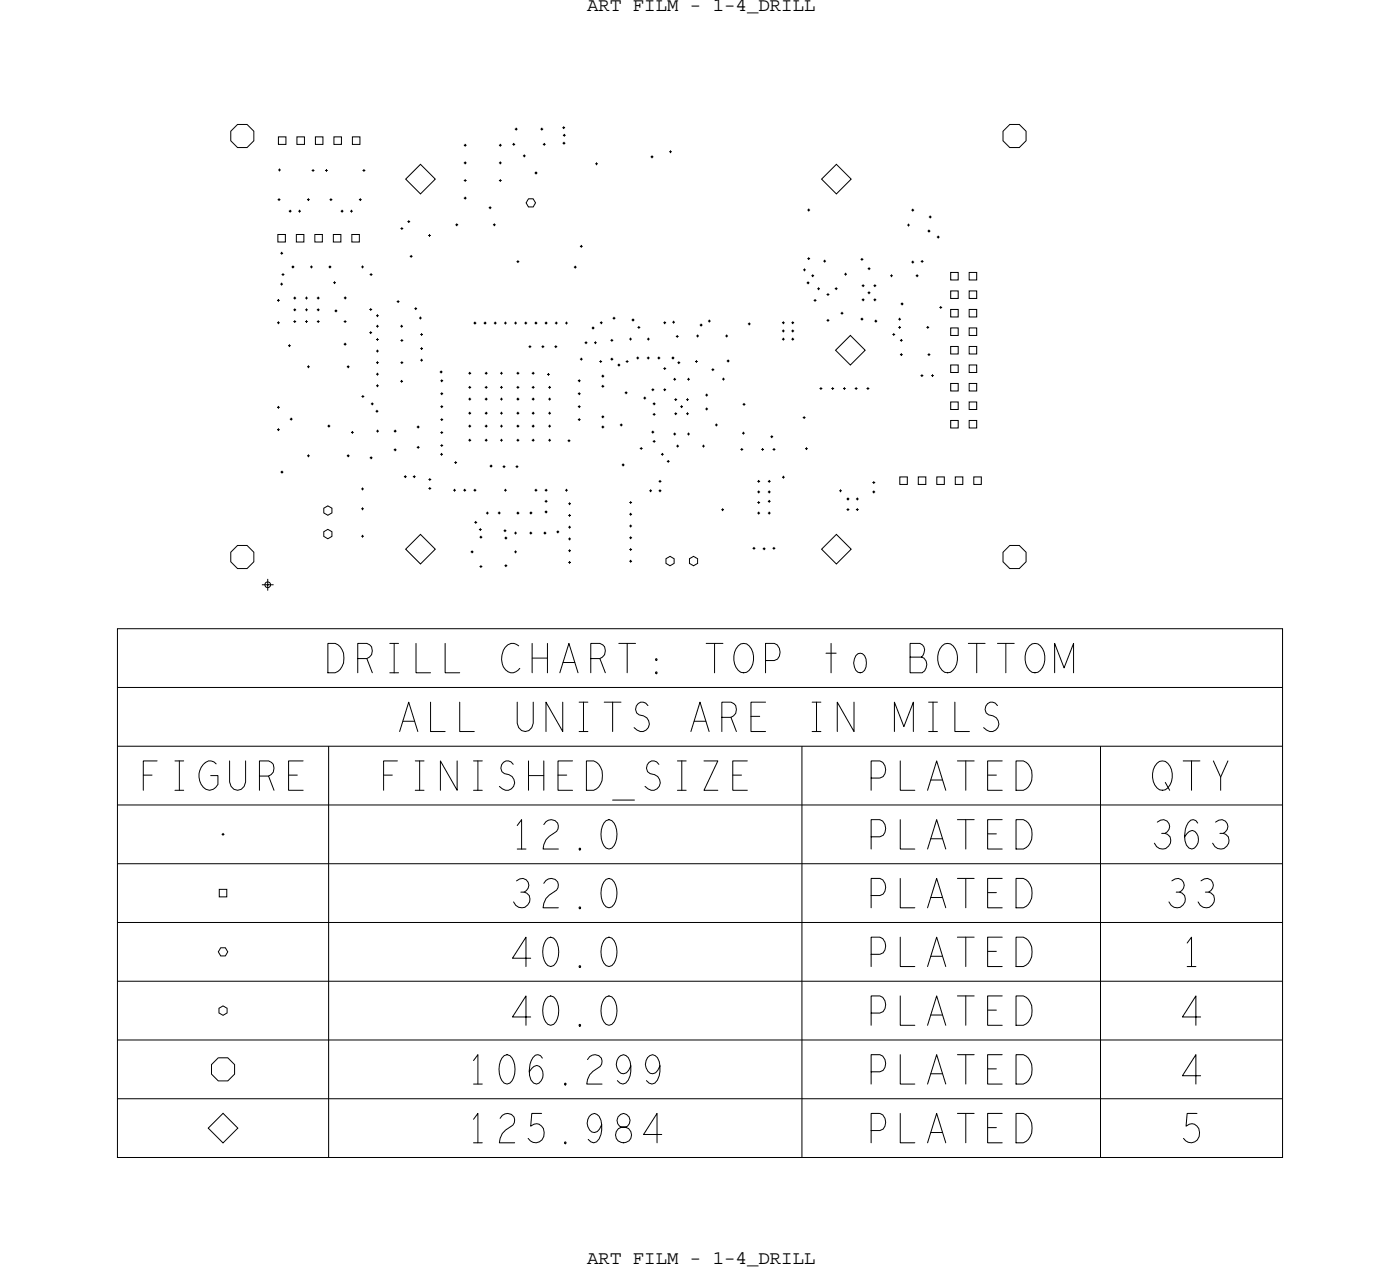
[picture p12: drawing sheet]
<svg xmlns="http://www.w3.org/2000/svg" width="151mm" height="138mm" viewBox="0 0 151 138" stroke-linecap="round" stroke-linejoin="round" font-family="sans-serif">
<defs><g id="words">
<g font-size="3.2">
<text x="54.2" y="72.7">CHART:</text>
<text x="89" y="72.7">to</text>
<text x="74.7" y="79.1">ARE</text>
<text x="15.1" y="85.4">FIGURE</text>
<text x="41" y="85.4">FINISHED_SIZE</text>
<text x="124.5" y="91.8">363</text>
<text x="126.1" y="98.1">33</text>
<text x="127.7" y="104.5">1</text>
</g>
<g font-size="2.1">
<text x="63.5" y="1.2">ART FILM - 1-4_DRILL</text>
<text x="63.5" y="136.6">ART FILM - 1-4_DRILL</text>
</g>
</g></defs>
<!-- layer: Nets -->
<g fill="none" stroke="#000" stroke-width=".11">
<path d="M30.1 18.4h.3M30.1 14.8h.8v.8h-.8zM30.2 18.2v.3M32.1 14.8h.8v.8h-.8zM33.7 18.4h.3M33.9 18.3v.3M34.1 14.8h.8v.8h-.8zM35.1 18.4h.4M35.3 18.3v.3M36.1 14.8h.8v.8h-.8zM38.1 14.8h.8v.8h-.8zM39.2 18.4h.3"/>
<path d="M39.4 18.3v.3M43.9 19.4l1.6-1.6 1.6 1.6-1.6 1.6zM50.2 17.6h.3M50.2 15.7h.3M50.2 19.5h.3M50.3 15.5v.4M50.3 17.5v.3M50.3 19.4v.3M53.9 17.6h.4M53.9 15.7h.4M53.9 19.5h.4M54.1 15.5v.4"/>
<path d="M54.1 17.5v.3M54.1 19.4v.3M55.4 15.6h.3M55.6 15.4v.4M55.7 14h.3M55.8 13.8v.3M56.5 16.8h.3M56.7 16.7v.3M57.8 18.7h.3M58 18.5v.3M58.4 14h.3M58.6 13.8v.3"/>
<path d="M58.7 15.6h.3M58.9 15.4v.4M60.8 13.8h.3M60.8 15.5h.3M60.9 14.6h.3M61 13.6v.4M61 15.3v.3M61 14.5v.3M64.4 17.7h.3M64.5 17.5v.4M70.4 17h.3M70.5 16.8v.3"/>
<path d="M72.4 16.4h.3M72.5 16.2v.4M88.8 19.4l1.6-1.6 1.6 1.6-1.6 1.6zM30 34.9h.3M30 32.5h.3M30 21.6h.3M30 25.3h.9v.9h-.9zM30.1 32.3v.3M30.1 34.7v.3M30.2 21.4v.3M30.3 30.7h.3M30.3 27.4h.3"/>
<path d="M30.4 29.7h.4M30.5 30.6v.3M30.5 27.2v.3M30.6 29.5v.3M31.1 37.4h.3M31.2 22.8h.3M31.3 37.2v.3M31.4 22.7v.3M31.5 28.9h.3M31.7 28.7v.3M31.7 34.8h.3M31.7 32.2h.3"/>
<path d="M31.7 33.5h.3M31.9 32.1v.3M31.9 33.3v.3M31.9 34.6v.3M32 25.3h.9v.9h-.9zM32.2 22.8h.3M32.4 22.7v.3M33 34.8h.3M33 32.2h.3M33 33.5h.3M33.1 32.1v.3M33.1 33.3v.3"/>
<path d="M33.1 34.6v.3M33.2 21.6h.3M33.2 39.6h.3M33.3 21.4v.3M33.4 39.5v.3M33.5 28.9h.3M33.7 28.7v.3M34 25.3h.9v.9h-.9zM34.3 34.8h.3M34.3 32.2h.3M34.3 33.5h.3M34.4 32.1v.3"/>
<path d="M34.4 33.3v.3M34.4 34.6v.3M35.5 28.9h.3M35.6 21.6h.3M35.7 28.7v.3M35.8 21.4v.3M36 30.5h.3M36 25.3h.9v.9h-.9zM36.2 33.6h.3M36.2 30.4v.3M36.3 33.4v.4M36.8 22.8h.3"/>
<path d="M37 22.7v.3M37.2 34.8h.3M37.2 37.2h.3M37.2 32.2h.3M37.3 34.6v.3M37.3 37v.4M37.3 32v.4M37.5 39.6h.3M37.7 39.5v.3M37.9 22.8h.3M38 22.7v.3M38 25.3h.9v.9h-.9z"/>
<path d="M38.8 21.6h.3M39 21.4v.3M39 28.9h.4M39.2 28.7v.3M39.9 36h.3M39.9 33.5h.3M40 29.7h.3M40.1 33.3v.3M40.1 35.8v.3M40.1 29.5v.3M40.7 39.2h.3M40.7 35.3h.3"/>
<path d="M40.7 36.7h.3M40.7 37.9h.3M40.7 34.1h.3M40.8 34v.3M40.8 35.1v.3M40.8 36.5v.3M40.8 37.8v.3M40.8 39v.3M42.9 32.6h.3M43 32.4v.3M43.3 35.3h.3M43.3 24.7h.3"/>
<path d="M43.3 39.2h.3M43.3 36.8h.3M43.4 35.1v.3M43.5 24.5v.4M43.5 36.6v.4M43.5 39v.3M44 24h.4M44.2 23.8v.3M44.3 27.7h.3M44.5 27.6v.3M44.8 33.4h.3M45 33.2v.3"/>
<path d="M45.3 34.4h.3M45.4 36.2h.3M45.4 37.7h.3M45.4 38.9h.3M45.5 34.2v.3M45.6 36v.3M45.6 37.5v.3M45.6 38.8v.3M46.3 25.5h.3M46.4 25.3v.3M49.2 24.3h.3M49.4 24.1v.3"/>
<path d="M50.2 21.4h.3M50.3 21.3v.3M51.2 34.9h.3M51.4 34.8v.3M52.3 34.9h.3M52.5 34.8v.3M52.8 22.5h.3M53 22.3v.3M53.3 24.3h.3M53.4 34.9h.3M53.5 24.1v.3M53.6 34.8v.3"/>
<path d="M54.5 34.9h.3M54.7 34.8v.3M55.6 34.9h.3M55.8 34.8v.3M55.8 28.3h.4M56 28.1v.3M56.7 34.9h.3M56.9 34.8v.3M57.1 21.5h.6l.2 .4-.2 .5h-.6l-.2-.5zM57.1 37.5h.4M57.3 37.3v.3M57.8 34.9h.3"/>
<path d="M58 34.8v.3M58.5 37.5h.4M58.7 37.3v.3M58.9 34.9h.3M59.1 34.8v.3M59.9 37.5h.4M60 34.9h.3M60.1 37.3v.3M60.2 34.8v.3M61.1 34.9h.3M61.3 34.8v.3M62 28.9h.4"/>
<path d="M62.2 28.7v.3M62.7 26.6h.3M62.7 38.8h.3M62.9 26.5v.3M62.9 38.7v.3M63.2 37h.3M63.4 36.9v.3M64 35.5h.3M64.1 35.3v.3M64.2 37h.3M64.4 36.9v.3M64.8 39.1h.3"/>
<path d="M64.9 34.9h.3M65 38.9v.3M65 34.7v.3M66 36.8h.3M66 38.8h.3M66.2 36.6v.3M66.2 38.7v.3M66.2 34.4h.3M66.4 34.2v.3M66.8 39.5h.3M66.9 39.3v.3M67.7 39.1h.3"/>
<path d="M67.8 38.9v.3M68 36.6h.3M68.2 36.5v.3M68.3 34.6h.3M68.5 34.4v.3M68.8 38.7h.3M68.9 35.4h.3M69 38.5v.3M69.1 35.2v.3M69.9 38.7h.4M70 36.6h.3M70.1 38.5v.3"/>
<path d="M70.1 36.5v.3M71.1 38.7h.3M71.2 38.5v.3M71.7 34.9h.3M71.7 39.8h.3M71.9 34.7v.3M71.9 39.7v.3M72.6 38.7h.3M72.7 34.8h.3M72.8 38.5v.3M72.8 34.7v.3M73.1 36.4h.3"/>
<path d="M73.2 36.2v.3M73.2 39.2h.4M73.4 39v.4M75.2 39.1h.3M75.3 36.3h.3M75.3 38.9v.3M75.4 36.2v.3M75.7 35.1h.3M75.8 35v.3M76.6 34.7h.3M76.7 34.5v.4M76.9 40h.3"/>
<path d="M77.1 39.8v.3M78.4 36.3h.3M78.6 36.2v.3M78.6 39h.3M78.7 38.9v.3M80.9 35h.3M81 34.9v.3M84.6 34.9h.3M84.6 36.7h.3M84.6 35.8h.3M84.7 34.7v.3M84.7 35.6v.3"/>
<path d="M84.7 36.5v.3M85.6 34.9h.3M85.6 36.7h.3M85.6 35.8h.3M85.7 34.7v.3M85.7 35.6v.3M85.7 36.5v.3M86.8 29.2h.3M87 29v.3M87.2 30.6h.3M87.3 22.7h.3M87.3 27.9h.3"/>
<path d="M87.4 30.4v.3M87.4 22.5v.4M87.4 27.8v.3M87.7 29.8h.3M87.9 29.6v.4M88 32.5h.3M88.1 32.3v.3M88.4 31.2h.3M88.5 31.1v.3M89 28.2h.3M89.2 28.1v.3M89.4 34.6h.3"/>
<path d="M89.4 31.8h.3M89.5 34.5v.3M89.5 31.7v.3M90.3 31.2h.3M90.4 31v.4M90.9 33.9h.3M91 33.7v.3M91.3 29.6h.3M91.4 29.5v.3M92 36.3l1.6 1.6-1.6 1.6-1.6-1.6zM93.1 34.5h.3M93.1 28h.3"/>
<path d="M93.2 30.9h.3M93.2 32.4h.3M93.2 27.9v.3M93.2 34.3v.3M93.3 30.7v.3M93.3 32.2v.4M93.8 31.6h.3M93.8 29h.3M94 31.5v.3M94 28.9v.3M94.4 30.9h.4M94.4 32.4h.4"/>
<path d="M94.6 34.7h.3M94.6 30.7v.3M94.6 32.2v.4M94.7 34.6v.3M96.2 29.8h.4M96.4 29.6v.4M96.5 36.2h.3M96.6 36v.3M97.1 34.5h.3M97.1 35.4h.3M97.3 34.3v.4M97.3 35.2v.3"/>
<path d="M97.3 38.3h.3M97.3 36.8h.3M97.4 32.8h.3M97.5 36.6v.3M97.5 38.2v.3M97.5 32.7v.3M98.1 24.3h.3M98.2 24.2v.3M98.5 22.7h.3M98.5 28.3h.3M98.7 22.6v.3M98.7 28.2v.3"/>
<path d="M99 29.8h.3M99.2 29.6v.4M99.6 28.3h.3M99.7 28.1v.3M100.2 35.4h.3M100.3 25h.3M100.3 38.3h.3M100.3 35.2v.3M100.4 23.5h.3M100.5 24.8v.3M100.5 38.2v.3M100.6 23.3v.3"/>
<path d="M101.3 25.6h.3M101.5 25.5v.3M101.6 33.2h.3M101.7 33.1v.3M102.8 35.4h.8v.9h-.8zM102.8 33.4h.8v.9h-.8zM102.8 31.4h.8v.9h-.8zM102.8 29.4h.8v.9h-.8zM102.8 39.4h.8v.9h-.8zM102.8 37.4h.8v.9h-.8zM104.8 29.4h.8v.9h-.8zM104.8 31.4h.8v.9h-.8z"/>
<path d="M104.8 33.4h.8v.9h-.8zM104.8 39.4h.8v.9h-.8zM104.8 37.4h.8v.9h-.8zM104.8 35.4h.8v.9h-.8zM30 44h.3M30 46.4h.3M30.1 43.9v.3M30.1 46.3v.3M30.3 51h.3M30.5 50.9v.3M31.3 45.3h.3M31.5 45.1v.4"/>
<path d="M33.2 49.3h.3M33.4 49.1v.3M35 54.9l.5-.2 .4 .2v.5l-.4 .3-.5-.3zM35 57.5l.5-.3 .4 .3v.5l-.4 .2-.5-.2zM35.4 46.1h.3M35.6 45.9v.3M37.5 49.3h.3M37.7 49.1v.3M38 46.7h.3M38.1 46.6v.3M39 58h.4M39 52.8h.4"/>
<path d="M39 55h.4M39.1 42.9h.3M39.2 52.7v.3M39.2 54.8v.3M39.2 57.8v.3M39.2 42.7v.3M40 49.5h.3M40.1 43.7h.3M40.1 49.3v.3M40.3 43.5v.3M40.6 44.5h.3M40.7 41.7h.3"/>
<path d="M40.7 40.4h.3M40.7 46.6h.3M40.8 44.3v.3M40.8 40.3v.3M40.8 41.5v.3M40.8 46.4v.3M42.6 46.6h.3M42.6 48.6h.3M42.7 46.4v.3M42.7 48.5v.3M43.3 41.2h.3M43.4 41.1v.3"/>
<path d="M43.7 51.5h.3M43.8 51.4v.3M43.9 59.4l1.6-1.6 1.6 1.6-1.6 1.6zM44.6 51.5h.3M44.8 51.4v.3M45.1 46.2h.3M45.1 48.4h.3M45.2 46v.3M45.2 48.2v.3M46.3 52.8h.3M46.3 51.8h.3M46.5 51.7v.3"/>
<path d="M46.5 52.6v.3M47.5 40.2h.4M47.6 49.1h.3M47.6 46.8h.3M47.6 45.4h.3M47.6 41.2h.3M47.6 42.6h.3M47.6 44h.3M47.6 48.2h.3M47.7 40v.4M47.7 49v.3M47.8 41v.3"/>
<path d="M47.8 42.4v.3M47.8 43.8v.3M47.8 45.2v.3M47.8 46.6v.3M47.8 48v.3M49 53h.3M49.1 50h.3M49.2 52.8v.3M49.3 49.8v.3M50.1 53h.3M50.3 52.8v.3M50.6 43.1h.3"/>
<path d="M50.6 41.9h.3M50.6 47.6h.3M50.6 46.1h.3M50.6 44.7h.3M50.6 40.3h.3M50.8 40.2v.3M50.8 41.7v.3M50.8 43v.3M50.8 44.5v.3M50.8 45.9v.3M50.8 47.4v.3M50.9 59.6h.3"/>
<path d="M51 59.5v.3M51.2 53h.3M51.3 56.5h.3M51.4 52.8v.3M51.4 56.3v.3M51.8 57.2h.3M51.8 58.1h.4M51.9 57.1v.3M52 57.9v.3M52.4 43.1h.3M52.4 41.9h.3M52.4 47.6h.3"/>
<path d="M52.4 46.1h.3M52.4 44.7h.3M52.4 40.3h.3M52.5 55.5h.4M52.6 40.2v.3M52.6 41.7v.3M52.6 43v.3M52.6 44.5v.3M52.6 45.9v.3M52.6 47.4v.3M52.7 55.3v.3M52.9 50.4h.4"/>
<path d="M53.1 50.2v.3M53.8 55.4h.3M54 55.3v.3M54.1 43.1h.3M54.1 41.9h.3M54.1 47.6h.3M54.1 46.1h.3M54.1 44.7h.3M54.1 40.3h.3M54.2 40.2v.3M54.2 41.7v.3M54.2 43v.3"/>
<path d="M54.2 44.5v.3M54.2 45.9v.3M54.2 47.4v.3M54.3 50.4h.4M54.5 57.4h.3M54.5 53h.3M54.5 50.3v.3M54.5 58.2h.4M54.6 57.2v.3M54.7 52.8v.3M54.7 58v.3M55.6 59.6h.3"/>
<path d="M55.6 57.6h.3M55.7 59.5v.3M55.7 57.5v.3M55.7 50.4h.4M55.8 55.5h.4M55.8 43.1h.4M55.8 41.9h.4M55.8 47.6h.4M55.8 46.1h.4M55.8 44.7h.4M55.8 40.3h.4M55.9 50.3v.3"/>
<path d="M56 40.2v.3M56 41.7v.3M56 43v.3M56 44.5v.3M56 45.9v.3M56 47.4v.3M56 55.3v.3M57.2 57.6h.4M57.3 55.4h.3M57.4 57.5v.3M57.4 55.3v.3M57.5 43.1h.3"/>
<path d="M57.5 41.9h.3M57.5 47.6h.3M57.5 46.1h.3M57.5 44.7h.3M57.5 40.3h.3M57.7 40.2v.3M57.7 41.7v.3M57.7 43v.3M57.7 44.5v.3M57.7 45.9v.3M57.7 47.4v.3M57.8 53h.3"/>
<path d="M58 52.8v.3M58.8 57.6h.3M58.9 54.2h.3M58.9 55.3h.3M58.9 53h.3M58.9 57.5v.3M59 54v.3M59 55.2v.3M59.1 52.8v.3M59.2 40.5h.3M59.3 43.1h.3M59.3 41.9h.3"/>
<path d="M59.3 47.6h.3M59.3 46.1h.3M59.3 44.7h.3M59.3 40.3v.3M59.4 41.7v.3M59.4 43v.3M59.4 44.5v.3M59.4 45.9v.3M59.4 47.4v.3M60.2 57.5h.3M60.3 57.3v.3M61.1 53h.3"/>
<path d="M61.3 52.8v.3M61.4 47.6h.3M61.4 55.7h.3M61.4 54.4h.3M61.4 59.5h.3M61.4 58.2h.3M61.4 57h.3M61.5 47.5v.3M61.6 54.3v.3M61.6 55.6v.3M61.6 56.8v.3M61.6 58.1v.3"/>
<path d="M61.6 59.4v.3M62.5 45.4h.3M62.5 41.2h.3M62.5 42.6h.3M62.5 44h.3M62.6 41v.3M62.6 42.4v.3M62.6 43.8v.3M62.6 45.2v.3M65 41.8h.3M65 40.7h.3M65 46.2h.3"/>
<path d="M65 45.1h.3M65.2 40.5v.3M65.2 41.6v.3M65.2 44.9v.3M65.2 46v.3M67 45.9h.3M67.2 45.8v.3M67.2 50.2h.3M67.4 50.1v.3M67.6 42.5h.3M67.7 42.3v.3M68 55.6h.3"/>
<path d="M68 54.3h.3M68 59.4h.3M68 58.1h.3M68 56.9h.3M68.2 54.2v.3M68.2 55.4v.3M68.2 56.7v.3M68.2 58v.3M68.2 59.2v.3M69.2 48.5h.3M69.3 48.3v.3M69.6 43h.3"/>
<path d="M69.7 42.9v.3M70.2 53h.3M70.4 52.9v.3M70.4 46.7h.3M70.4 42.1h.3M70.6 44.8h.3M70.6 43.6h.3M70.6 47.7h.3M70.6 46.5v.4M70.6 42v.3M70.7 43.5v.3M70.7 44.6v.3"/>
<path d="M70.7 47.6v.3M71.2 53h.3M71.2 52h.3M71.4 51.9v.3M71.4 52.9v.3M71.5 49.1h.3M71.6 49v.3M71.7 42.1h.3M71.9 42v.3M72.1 49.9h.3M72.3 49.7v.3M72.8 41h.3"/>
<path d="M72.8 46.9h.3M72.9 43.2h.3M72.9 44.7h.3M73 40.8v.3M73 46.8v.3M73.1 43v.3M73.1 44.6v.3M73.1 48.2h.3M73.3 48.1v.3M73.6 44h.3M73.7 43.8v.3M74.2 43.2h.3"/>
<path d="M74.2 44.7h.3M74.3 41h.3M74.3 46.9h.3M74.3 43v.3M74.3 44.6v.3M74.5 40.8v.3M74.5 46.8v.3M75.9 48.2h.3M76.1 48.1v.3M76.3 42.7h.3M76.3 44.2h.3M76.4 42.5v.4"/>
<path d="M76.4 44v.4M77.3 45.9h.3M77.5 45.8v.3M78 55.1h.3M78.1 41h.3M78.1 54.9v.3M78.2 40.8v.3M80.1 48.6h.3M80.2 48.4v.3M80.2 46.8h.3M80.3 43.7h.3M80.4 46.7v.3"/>
<path d="M80.5 43.6v.3M81.4 59.3h.3M81.5 59.1v.3M81.9 52h.3M81.9 54.3h.3M81.9 53.2h.3M81.9 55.5h.3M82 51.9v.3M82 53v.3M82 54.2v.3M82 55.3v.3M82.3 48.6h.3"/>
<path d="M82.5 48.4v.3M82.5 59.3h.3M82.6 59.2v.3M83 52h.3M83 53.2h.3M83 55.5h.3M83 54.2h.3M83.2 51.9v.3M83.2 53v.3M83.2 54v.3M83.2 55.3v.3M83.3 47.2h.3"/>
<path d="M83.5 47v.4M83.5 59.3h.3M83.5 48.6h.3M83.7 59.1v.3M83.7 48.4v.3M84.6 51.6h.3M84.7 51.4v.3M86.8 45.1h.3M87 45v.3M87.1 48.5h.3M87.2 48.3v.3M88.6 42h.3"/>
<path d="M88.8 41.8v.3M88.8 59.4l1.6-1.6 1.6 1.6-1.6 1.6zM89.9 42h.3M90 41.8v.3M90.7 53h.3M90.9 52.9v.3M91.2 42h.3M91.3 41.8v.3M91.5 53.9h.3M91.5 55.1h.3M91.7 53.8v.3M91.7 54.9v.3"/>
<path d="M92.4 42h.3M92.6 53.9h.3M92.6 55.1h.3M92.6 41.8v.3M92.7 53.8v.3M92.7 54.9v.3M93.7 42h.3M93.8 41.8v.3M94.3 53.2h.3M94.3 52.2h.3M94.5 52v.3M94.5 53v.3"/>
<path d="M97.3 51.5h.8v.9h-.8zM99.3 51.5h.8v.9h-.8zM99.5 40.6h.3M99.7 40.4v.3M100.7 40.6h.3M100.8 40.4v.3M101.3 51.5h.8v.9h-.8zM102.8 41.4h.8v.9h-.8zM102.8 43.4h.8v.9h-.8zM102.8 45.4h.8v.9h-.8zM103.3 51.5h.8v.9h-.8zM104.8 43.4h.8v.9h-.8z"/>
<path d="M104.8 41.4h.8v.9h-.8zM104.8 45.4h.8v.9h-.8zM105.3 51.5h.8v.9h-.8zM51.8 61.2h.4M52 61.1v.3M54.5 61.1h.4M54.7 61v.3M61.4 60.8h.3M61.6 60.6v.3M68 60.7h.3M68.2 60.5v.3M72 60.4l.5-.3 .4 .3v.5l-.4 .2-.5-.2z"/>
<path d="M74.6 60.4l.4-.3 .4 .3v.5l-.4 .2-.4-.2z"/>
<circle cx="26.2" cy="14.7" r="1.35"/>
<circle cx="109.7" cy="14.7" r="1.35"/>
<circle cx="26.2" cy="60.2" r="1.35"/>
<circle cx="109.7" cy="60.2" r="1.35"/>
</g>
<!-- layer: Text -->
<g fill="none" stroke="#000" stroke-width=".11">
<path d="M35.5 69.5h.7a1.81 1.81 0 0 1 0 3.2h-.7zM38.7 71.2h1a.86 .86 0 0 0 .6-.8 .86 .86 0 0 0-.6-.9h-1v3.2M39.7 71.2l.6 1.5M42.1 69.5h1M42.1 72.7h1M42.6 69.5v3.2M43.2 79.1l1-3.2 1 3.2M43.6 78h1.2M45 69.5v3.2h1.6M46.6 75.9v3.2h1.5M48.1 69.5v3.2h1.6M49.7 75.9v3.2h1.6"/>
<path d="M55.9 75.9v2.3a.87 .87 0 0 0 .9 .9 .87 .87 0 0 0 .9-.9v-2.3M56.1 69.8a1 1 0 0 0-1.7 .5 1.72 1.72 0 0 0 .8 2.4 1.1 1.1 0 0 0 1-.5M57.5 69.5v3.2M59.2 69.5v3.2M60.5 72.7l1-3.2 1 3.2M60.8 75.9v3.2l-1.8-3.2v3.2M62.6 79.1h1M62.6 75.9h1M63.1 75.9v3.2M63.9 71.2h1a.86 .86 0 0 0 .6-.8 .86 .86 0 0 0-.6-.9h-1v3.2M65.3 75.9h1.8M66.2 75.9v3.2"/>
<path d="M66.9 69.5h1.8M67.8 69.5v3.2M70.1 76.3a.72 .72 0 0 0-1.2-.2 .72 .72 0 0 0 .2 1.2 .93 .93 0 0 1 1.1 .7 .93 .93 0 0 1-.6 1.1h-.4l-.6-.5M74.7 79.1l1-3.2 1 3.2M76.4 69.5h1.8M77.3 69.5v3.2M78.1 77.5h.9a.86 .86 0 0 0 .6-.8 .86 .86 0 0 0-.6-.8h-.9v3.2M79.8 69.8a.84 .84 0 0 1 1.4 .3 2 2 0 0 1-.5 2.6 1.18 1.18 0 0 1-1.3-1.4 1.94 1.94 0 0 1 .4-1.5zM82.8 75.9h-1.6v3.2h1.6M82.8 71.4h.9a1 1 0 0 0 .7-.9 1 1 0 0 0-.7-1h-.9v3.2M87.8 79.1h1M87.8 75.9h1"/>
<path d="M88.3 75.9v3.2M89.9 69.5v3.2M92.3 75.9v3.2l-1.8-3.2v3.2M96.7 79.1v-3.2l1 2.6 1.1-2.6v3.2M98.4 71h1.2a.93 .93 0 0 1 .6 .8 .93 .93 0 0 1-.5 .9h-1.3v-3.2h1.1a.85 .85 0 0 1 .1 1.5M100.4 79.1h1M100.4 75.9h1M100.9 75.9v3.2M101.9 69.8a.84 .84 0 0 1 1.4 .3 2 2 0 0 1-.5 2.6 1.18 1.18 0 0 1-1.4-1.4 1.94 1.94 0 0 1 .5-1.5zM103.3 75.9v3.2h1.5M104.7 69.5h1.8M105.6 69.5v3.2"/>
<path d="M107.9 76.3a.72 .72 0 0 0-1.2-.2 .72 .72 0 0 0 .2 1.2 .93 .93 0 0 1 1.1 .7 .93 .93 0 0 1-.7 1.1h-.3l-.6-.5M107.9 69.5h1.8M108.8 69.5v3.2M111.3 69.8a.84 .84 0 0 1 1.4 .3 2 2 0 0 1-.5 2.6 1.18 1.18 0 0 1-1.4-1.4 1.94 1.94 0 0 1 .5-1.5zM114 72.7v-3.2l1.1 2.7 1-2.7v3.2M17 82.2h-1.5v3.2M18.9 82.2h1M19.4 82.2v3.2M23.4 82.6a.85 .85 0 0 0-1.4 0 1.81 1.81 0 0 0 .3 2.7 .98 .98 0 0 0 1.3-.5v-1h-.8M24.8 82.2v2.3a.87 .87 0 0 0 .9 .9 .87 .87 0 0 0 .9-.9v-2.3M28.1 83.9h.9a.86 .86 0 0 0 .6-.8 .86 .86 0 0 0-.6-.9h-.9v3.2M32.8 82.2h-1.6v3.2h1.6"/>
<path d="M43 82.2h-1.5v3.2M44.9 82.2h.9M45.4 82.2v3.2M49.4 82.2v3.2l-1.8-3.2v3.2M51.2 82.2h.9M51.7 82.2v3.2M55.5 82.6a.72 .72 0 0 0-1.2-.1 .72 .72 0 0 0 .3 1.1 .93 .93 0 0 1 1 .7 .93 .93 0 0 1-.6 1.1h-.3l-.7-.4M55.8 95.2a.76 .76 0 0 1 1.3 .1 .76 .76 0 0 1-.4 1.1M55.9 89.2l.5-.6v3.2M55.9 91.8h1M56.3 96.4a.86 .86 0 0 1 1 1 .86 .86 0 0 1-1.2 .7l-.3-.2-.3-.4M57.1 82.2v3.2"/>
<path d="M58.8 89.1a.8 .8 0 0 1 1.1-.5 .8 .8 0 0 1 .3 1.3 2.12 2.12 0 0 0-1.5 1.9h1.7M58.8 95.5a.8 .8 0 0 1 1.1-.5 .8 .8 0 0 1 .3 1.2 2.12 2.12 0 0 0-1.5 1.9h1.7M58.8 82.2v3.2M61.9 82.2h-1.6v3.2h1.6M62.6 91.7h.2v.1l-.1 .1zM62.6 98.1h.2v.1h-.1zM63.4 82.2h.8a1.81 1.81 0 0 1 0 3.2h-.8zM65.5 88.7a.71 .71 0 0 1 1.1 .6 2.28 2.28 0 0 1-.4 2.4 .71 .71 0 0 1-1.1-.6 2.29 2.29 0 0 1 .4-2.4zM65.5 95a.71 .71 0 0 1 1.1 .6 2.28 2.28 0 0 1-.4 2.4 .71 .71 0 0 1-1.1-.6 2.29 2.29 0 0 1 .4-2.4zM71.2 82.6a.72 .72 0 0 0-1.1-.1 .72 .72 0 0 0 .2 1.1 .93 .93 0 0 1 1 .7 .93 .93 0 0 1-.6 1.1h-.3l-.7-.4M73.3 82.2h.9M73.7 82.2v3.2"/>
<path d="M76.1 82.2h1.5l-1.5 3.2h1.5M80.8 82.2h-1.6v3.2h1.6M94.2 84.1h.9a1 1 0 0 0 .7-.9 1 1 0 0 0-.7-1h-.9v3.2M94.2 90.4h.9a1 1 0 0 0 .7-.9 1 1 0 0 0-.7-.9h-.9v3.2M94.2 96.8h.9a1 1 0 0 0 .7-.9 1 1 0 0 0-.7-1h-.9v3.2M97.3 82.2v3.2h1.6M97.3 88.6v3.2h1.6M97.3 94.9v3.2h1.6M100.3 85.4l1-3.2 1 3.2M100.3 91.8l1-3.2 1 3.2M100.3 98.1l1-3.2 1 3.2M100.7 84.3h1.2"/>
<path d="M100.7 90.7h1.2M100.7 97h1.2M103.5 82.2h1.8M103.5 88.6h1.8M103.5 94.9h1.8M104.4 82.2v3.2M104.4 88.6v3.2M104.4 94.9v3.2M106.8 83.8h.9M106.8 90.1h.9M106.8 96.5h.9M108.4 82.2h-1.6v3.2h1.6"/>
<path d="M108.4 88.6h-1.6v3.2h1.6M108.4 94.9h-1.6v3.2h1.6M109.9 82.2h.8a1.81 1.81 0 0 1 0 3.2h-.8zM109.9 88.6h.8a1.81 1.81 0 0 1 0 3.2h-.8zM109.9 94.9h.8a1.81 1.81 0 0 1 0 3.2h-.8zM125.1 82.5a.84 .84 0 0 1 1.4 .3 2 2 0 0 1-.5 2.6 1.18 1.18 0 0 1-1.4-1.4 1.94 1.94 0 0 1 .5-1.5zM125.1 88.9a.76 .76 0 0 1 1.2 0 .76 .76 0 0 1-.3 1.2M126 84.6l.5 .8M126.7 95.2a.76 .76 0 0 1 1.2 .1 .76 .76 0 0 1-.4 1.1M127.9 82.2h1.8M128.8 82.2v3.2M129.5 89l-.2-.3-.3-.1a1.14 1.14 0 0 0-.8 1 2.02 2.02 0 0 0 .4 2.1 .69 .69 0 0 0 1-.6 1.04 1.04 0 0 0-.7-1.3l-.3 .1-.5 .5"/>
<path d="M129.9 95.2a.76 .76 0 0 1 1.2 .1 .76 .76 0 0 1-.4 1.1M131.2 82.2l.8 1.8v1.4M131.4 88.9a.76 .76 0 0 1 1.2 0 .76 .76 0 0 1-.3 1.2M132.8 82.2l-.8 1.8M51.2 114.6l.5-.6v3.2M51.2 117.2h.9M54.5 114.1a.71 .71 0 0 1 1 .6 2.28 2.28 0 0 1-.4 2.4 .71 .71 0 0 1-1-.6 2.29 2.29 0 0 1 .4-2.4zM57.4 103.6h-2l1.5-2.3v3.2M57.4 109.9h-2l1.5-2.3v3.2M58.6 114.4l-.2-.3-.2-.1a1.14 1.14 0 0 0-.9 1 2.02 2.02 0 0 0 .4 2.1 .69 .69 0 0 0 1-.6 1.04 1.04 0 0 0-.6-1.3l-.4 .1-.5 .5M59.2 101.4a.71 .71 0 0 1 1.1 .6 2.28 2.28 0 0 1-.4 2.4 .71 .71 0 0 1-1.1-.6 2.29 2.29 0 0 1 .4-2.4zM59.2 107.7a.71 .71 0 0 1 1.1 .6 2.28 2.28 0 0 1-.4 2.4 .71 .71 0 0 1-1.1-.6 2.29 2.29 0 0 1 .4-2.4z"/>
<path d="M61 117.1h.2v.1l-.1 .1zM62.6 104.4h.2v.1l-.1 .1zM62.6 110.8h.2v.1h-.1zM63.5 114.5a.8 .8 0 0 1 1.2-.5 .8 .8 0 0 1 .2 1.3 2.12 2.12 0 0 0-1.5 1.9h1.7M65.5 101.4a.71 .71 0 0 1 1.1 .6 2.28 2.28 0 0 1-.4 2.4 .71 .71 0 0 1-1.1-.6 2.29 2.29 0 0 1 .4-2.4zM65.5 107.7a.71 .71 0 0 1 1.1 .6 2.28 2.28 0 0 1-.4 2.4 .71 .71 0 0 1-1.1-.6 2.29 2.29 0 0 1 .4-2.4zM68.2 115.2l-.2 .5a.61 .61 0 0 1-1.1 .1 1.11 1.11 0 0 1 .5-1.8 1.1 1.1 0 0 1 .8 1.2 2.16 2.16 0 0 1-.5 1.9l-.4 .1-.3-.1-.2-.3M71.4 115.2l-.3 .5a.61 .61 0 0 1-1 .1 1.11 1.11 0 0 1 .5-1.8 1.1 1.1 0 0 1 .8 1.2 2.16 2.16 0 0 1-.6 1.9l-.3 .1-.3-.1-.3-.3M94.2 103.1h.9a1 1 0 0 0 .7-.9 1 1 0 0 0-.7-.9h-.9v3.2M94.2 109.5h.9a1 1 0 0 0 .7-.9 1 1 0 0 0-.7-1h-.9v3.2M94.2 115.8h.9a1 1 0 0 0 .7-.9 1 1 0 0 0-.7-.9h-.9v3.2M97.3 101.3v3.2h1.6"/>
<path d="M97.3 107.6v3.2h1.6M97.3 114v3.2h1.6M100.3 104.5l1-3.2 1 3.2M100.3 110.8l1-3.2 1 3.2M100.3 117.2l1-3.2 1 3.2M100.7 103.4h1.2M100.7 109.7h1.2M100.7 116.1h1.2M103.5 101.3h1.8M103.5 107.6h1.8M103.5 114h1.8M104.4 101.3v3.2"/>
<path d="M104.4 107.6v3.2M104.4 114v3.2M106.8 102.8h.9M106.8 109.2h.9M106.8 115.5h.9M108.4 101.3h-1.6v3.2h1.6M108.4 107.6h-1.6v3.2h1.6M108.4 114h-1.6v3.2h1.6M109.9 101.3h.8a1.81 1.81 0 0 1 0 3.2h-.8zM109.9 107.6h.8a1.81 1.81 0 0 1 0 3.2h-.8zM109.9 114h.8a1.81 1.81 0 0 1 0 3.2h-.8zM128.4 101.9l.4-.6v3.2"/>
<path d="M129.8 109.9h-1.9l1.4-2.3v3.2M129.8 116.3h-1.9l1.4-2.3v3.2M51.2 121l.5-.7v3.2M51.2 123.5h.9M54.1 120.9a.8 .8 0 0 1 1.1-.5 .8 .8 0 0 1 .3 1.2 2.12 2.12 0 0 0-1.5 1.9h1.7M58.6 120.3h-1.1l-.1 1.4a.85 .85 0 0 1 1-.2 .85 .85 0 0 1 .4 .9 .94 .94 0 0 1-.6 1 .94 .94 0 0 1-1.1-.4M61 123.5h.2v.1h-.1zM65.1 121.6l-.3 .4a.61 .61 0 0 1-1 .1 1.11 1.11 0 0 1 .5-1.8 1.1 1.1 0 0 1 .8 1.3 2.16 2.16 0 0 1-.6 1.8l-.3 .1-.3-.1-.3-.3M66.8 120.7a.73 .73 0 0 0 0 .8 .73 .73 0 0 0 .8 .3 .86 .86 0 0 1 .5 1.3 .86 .86 0 0 1-1.4 0 .86 .86 0 0 1 .5-1.3 .73 .73 0 0 0 .9-.7 .73 .73 0 0 0-1-.7zM71.6 122.6h-2l1.4-2.3v3.2M94.2 122.2h.9a1 1 0 0 0 .7-.9 1 1 0 0 0-.7-1h-.9v3.2M97.3 120.3v3.2h1.6"/>
<path d="M100.3 123.5l1-3.2 1 3.2M100.7 122.4h1.2M103.5 120.3h1.8M104.4 120.3v3.2M106.8 121.9h.9M108.4 120.3h-1.6v3.2h1.6M109.9 120.3h.8a1.81 1.81 0 0 1 0 3.2h-.8zM129.4 120.3h-1l-.1 1.4a.85 .85 0 0 1 .9-.2 .85 .85 0 0 1 .5 .9 .94 .94 0 0 1-.6 1 .94 .94 0 0 1-1.1-.4"/>
</g>
<!-- layer: Drawing Origin -->
<path d="M28.3 63.2h1.3M28.7 63l.3-.1 .2 .1 .1 .2-.1 .2-.2 .1-.3-.1-.1-.2zM29 62.6v1.2" fill="none" stroke="#000" stroke-width=".11"/>
<!-- layer: All Others -->
<g fill="none" stroke="#000" stroke-width=".11">
<path d="M12.7 74.3h126zM12.7 68h126v57.1h-126zM12.7 80.7h126zM12.7 87h126zM12.7 93.4h126zM12.7 99.7h126zM23.7 96.1h.8v.8h-.8zM24 90.2h.3M24.1 90v.3M35.5 80.7v44.4zM86.7 80.7v44.4zM119 80.7v44.4z"/>
<path d="M12.7 106.1h126zM12.7 112.4h126zM12.7 118.8h126zM23.7 109l.4-.3 .5 .3v.5l-.5 .2-.4-.2zM23.9 102.4h.5l.2 .5-.2 .4h-.5l-.3-.4zM22.5 121.9l1.6-1.6 1.6 1.6-1.6 1.6z"/>
<circle cx="24.1" cy="115.6" r="1.35"/>
</g>
<use href="#words"/>
</svg>
